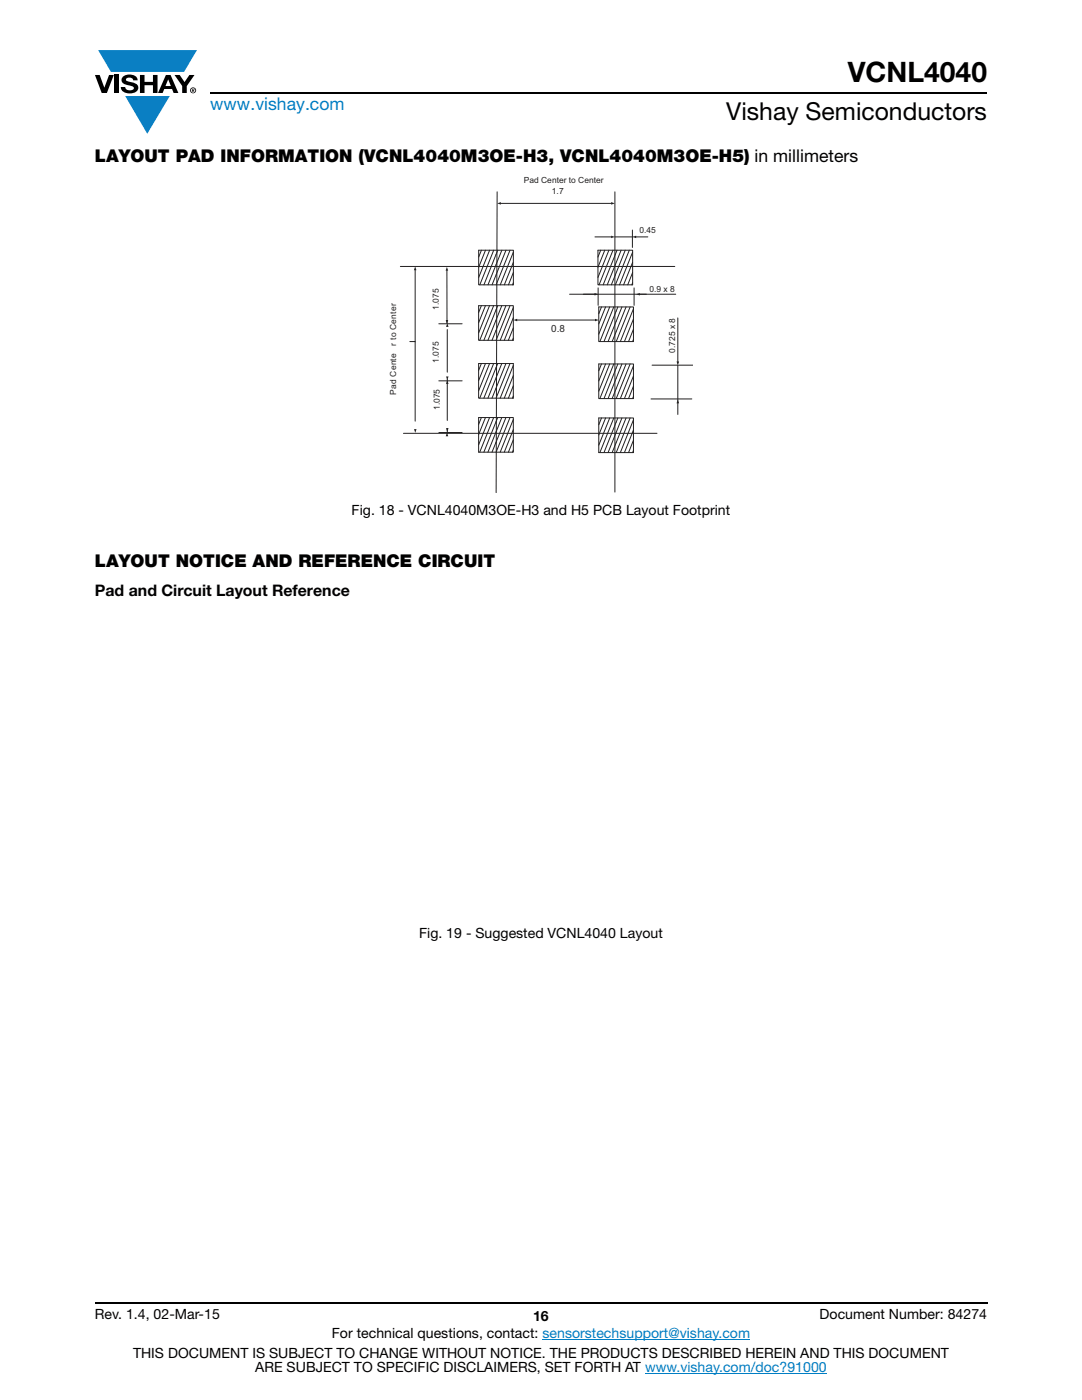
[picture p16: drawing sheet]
<svg xmlns="http://www.w3.org/2000/svg" width="216mm" height="279mm" viewBox="0 0 216 279" stroke-linecap="round" stroke-linejoin="round" font-family="sans-serif">
<defs><g id="words">
<text font-size="5.6" x="169.1" y="16.4">VCNL4040</text>
<text font-size="4.9" x="144.9" y="24">Vishay Semiconductors</text>
<text font-size="3.5" fill="#007ec4" x="42" y="21.9">www.vishay.com</text>
<g font-size="3.5">
<text x="18.9" y="32.3">LAYOUT PAD INFORMATION (VCNL4040M3OE-H3, VCNL4040M3OE-H5) in millimeters</text>
<text x="18.9" y="113.2">LAYOUT NOTICE AND REFERENCE CIRCUIT</text>
</g>
<text font-size="3.2" x="18.9" y="119">Pad and Circuit Layout Reference</text>
<g font-size="2.8">
<text x="70.2" y="102.9">Fig. 18 - VCNL4040M3OE-H3 and H5 PCB Layout Footprint</text>
<text x="83.6" y="187.3">Fig. 19 - Suggested VCNL4040 Layout</text>
<text x="18.9" y="263.3">Rev. 1.4, 02-Mar-15</text>
<text x="106.4" y="263.6">16</text>
<text x="163.6" y="263.3">Document Number: 84274</text>
<text x="66.2" y="267.1">For technical questions, contact: sensorstechsupport@vishay.com</text>
<text x="26.5" y="271">THIS DOCUMENT IS SUBJECT TO CHANGE WITHOUT NOTICE. THE PRODUCTS DESCRIBED HEREIN AND THIS DOCUMENT</text>
<text x="50.9" y="273.8">ARE SUBJECT TO SPECIFIC DISCLAIMERS, SET FORTH AT www.vishay.com/doc?91000</text>
</g>
<text font-size="2" fill="#231f20" x="110" y="66.3">0.8</text>
<g font-size="1.7" fill="#231f20">
<text x="104.5" y="36.6">Pad Center to Center</text>
<text x="110.1" y="38.7">1.7</text>
<text x="127.6" y="46.6">0.45</text>
<text x="129.6" y="58.2">0.9 x 8</text>
<text x="87.6" y="61.8" transform="rotate(-90 87.6 61.8)">1.075</text>
<text x="79.1" y="69" transform="rotate(-90 79.1 69)">r to Center</text>
<text x="134.7" y="70.4" transform="rotate(-90 134.7 70.4)">0.725 x 8</text>
<text x="87.5" y="72.4" transform="rotate(-90 87.5 72.4)">1.075</text>
<text x="79.1" y="78.9" transform="rotate(-90 79.1 78.9)">Pad Cente</text>
<text x="87.8" y="81.9" transform="rotate(-90 87.8 81.9)">1.075</text>
</g>
</g></defs>
<g fill="#0a7fc3">
<path d="M19.6 10h19.7l-2.6 4.3h-1.1h-13.5z"/>
<path d="M25 19.2h8.9l-4.5 7.5z"/>
</g>
<g fill="#000">
<path d="M18.9 15h1l.9 2.5 1-2.5h.9l-1.4 3.6h-1zM22.9 15h.9v3.6h-.9zM24.6 15.3a2.1 2.1 0 0 1 2.8 .3l.1 .4h-.9a.79 .79 0 0 0-.7-.5 .79 .79 0 0 0-.8 .4l.3 .3 1 .2a1.08 1.08 0 0 1 1.2 1 1.08 1.08 0 0 1-1.1 1.2 1.73 1.73 0 0 1-2.4-1.2h.9a.96 .96 0 0 0 .8 .6 .96 .96 0 0 0 .9-.4 1.31 1.31 0 0 0-1.2-.6 1.03 1.03 0 0 1-1.1-.6 1.03 1.03 0 0 1 .2-1.1zM27.9 15h.9v1.3h1.7v-1.3h.9v3.6h-.9v-1.6h-1.7v1.6h-.9zM34.8 15h1.1l.9 1.4 1-1.4h1l-1.5 2.2v1.4h-.9v-1.4z"/>
<path d="M33.6 15.9l.5 1.3h-1.1zM33.1 15l-1.6 3.6h1l.3-.8h1.5l.3 .8h1l-1.6-3.6z"/>
<path d="M38.4 17.8h.2v.2h-.2zM38.3 17.7v.7h.1v-.3l.4 .3-.2-.3 .2-.2-.1-.2z"/>
<path d="M38.1 18a.46 .46 0 0 1 .9 0 .46 .46 0 0 1-.9 0zM37.9 18a.6 .6 0 0 0 1.2 0 .6 .6 0 0 0-1.2 0z"/>
</g>
<path d="M42 18.6h155M18.9 260h178.1" fill="none" stroke="#000" stroke-width=".36"/>
<path d="M108.2 267.3h41.5M128.7 274h36.3" fill="none" stroke="#007ec4" stroke-width=".2"/>
<path d="M77.6 35.1h60.7v63.2h-60.7z" fill="#fff"/>
<path d="M99.2 38.3l-.2 60M122.7 38.3v59.9M99.9 40.6h22.1" fill="none" stroke="#231f20" stroke-width=".2"/>
<g fill="#231f20">
<path d="M99.2 40.6l.7-.3v.5z"/>
<path d="M121.9 40.3l.8 .3-.8 .2z"/>
</g>
<path d="M79.9 53.2h54.7M82.8 53.9v30.2M80.5 86.5h50.6" fill="none" stroke="#231f20" stroke-width=".2"/>
<g fill="#231f20">
<path d="M82.8 53.2l.3 .7h-.5z"/>
<path d="M82.6 85.6h.5l-.2 .8z"/>
</g>
<path d="M129.9 79.6h8.1M130.1 72.9h8.2M135.2 63.4v9.1" fill="none" stroke="#231f20" stroke-width=".2"/>
<path d="M135 72.1h.5l-.2 .8z" fill="#231f20"/>
<path d="M135.3 80.2v2.5" fill="none" stroke="#231f20" stroke-width=".2"/>
<path d="M135.3 79.7l.2 .8h-.5z" fill="#231f20"/>
<path d="M113.7 58.7h5M119.3 57.5v3.4M126.5 57.5v3.4M135.3 72.9v7.1" fill="none" stroke="#231f20" stroke-width=".2"/>
<path d="M118.6 58.5l.8 .2-.8 .3z" fill="#231f20"/>
<path d="M127.6 58.7h7.2" fill="none" stroke="#231f20" stroke-width=".2"/>
<path d="M126.9 58.7l.8-.2v.5z" fill="#231f20"/>
<path d="M89.2 53.9v10.6M116.4 58.7h12.6M87.6 64.6h4.6" fill="none" stroke="#231f20" stroke-width=".2"/>
<g fill="#231f20">
<path d="M89.2 53.3l.2 .7h-.5z"/>
<path d="M88.9 63.9h.5l-.2 .7z"/>
</g>
<path d="M87.6 76h4.6M89.2 65.8v8.5" fill="none" stroke="#231f20" stroke-width=".2"/>
<g fill="#231f20">
<path d="M89.2 64.5l.3 .7h-.5z"/>
<path d="M89 75.1h.5l-.3 .8z"/>
</g>
<path d="M89.2 75.6v8.3M87.6 86.3h4.6" fill="none" stroke="#231f20" stroke-width=".2"/>
<g fill="#231f20">
<path d="M89.2 75.9l.3 .7h-.5z"/>
<path d="M89 85.4h.5l-.3 .8z"/>
<path d="M89.2 86.3l.2 .8h-.5z"/>
</g>
<g fill="none" stroke="#231f20" stroke-width=".2">
<path d="M95.5 61h6.9v6.9h-6.9zM95.5 72.6h6.9v6.9h-6.9zM96.1 61l-.6 1.4M96.1 72.6l-.6 1.3M96.9 61l-1.4 3.4M96.9 72.6l-1.4 3.4M97.7 61l-2.2 5.4M97.7 72.6l-2.2 5.4M98.5 61l-2.8 6.9M98.5 72.6l-2.8 6.9M99.3 61l-2.8 6.9M99.3 72.6l-2.8 6.9"/>
<path d="M100.1 61l-2.7 6.9M100.1 72.6l-2.7 6.9M100.9 61l-2.7 6.9M100.9 72.6l-2.7 6.9M101.8 61l-2.8 6.9M101.8 72.6l-2.8 6.9M102.4 61.4l-2.6 6.5M102.4 65.5l-1 2.4M102.4 72.9l-2.6 6.6M102.4 75l-1.8 4.5M102.4 63.4l-1.8 4.5M102.4 67.5l-.1 .4"/>
<path d="M102.4 77l-1 2.5M102.4 79l-.1 .5M103.1 63.9h15.7M119.5 61.3h6.9v6.9h-6.9zM119.5 72.6h6.9v6.9h-6.9zM120 61.3l-.5 1.3M120 72.6l-.5 1.4M120.8 61.3l-1.3 3.4M120.8 72.6l-1.3 3.4M121.7 61.3l-2.2 5.4M121.7 72.6l-2.2 5.5M122.5 61.3l-2.8 6.9"/>
<path d="M122.5 72.6l-2.8 6.9M123.3 61.3l-2.8 6.9M123.3 72.6l-2.8 6.9M124.1 61.3l-2.8 6.9M124.1 72.6l-2.8 6.9M124.9 61.3l-2.8 6.9M124.9 72.6l-2.8 6.9M125.7 61.3l-2.7 6.9M125.7 72.6l-2.7 6.9M126.4 61.6l-2.6 6.6M126.4 63.7l-1.8 4.5M126.4 65.7l-1 2.5"/>
<path d="M126.4 67.7l-.2 .5M126.4 73l-2.6 6.5M126.4 75l-1.8 4.5M126.4 77.1l-1 2.4M126.4 79.1l-.2 .4M95.5 83.3h6.9v6.9h-6.9zM96.1 83.3l-.6 1.4M96.9 83.3l-1.4 3.4M97.7 83.3l-2.2 5.5M98.5 83.3l-2.8 6.9M99.3 83.3l-2.8 6.9M100.1 83.3l-2.7 6.9"/>
<path d="M100.9 83.3l-2.7 6.9M101.8 83.3l-2.8 6.9M102.4 83.7l-2.6 6.5M102.4 85.7l-1.8 4.5M102.4 87.8l-1 2.4M102.4 89.8l-.1 .4M119.5 83.4h6.9v6.9h-6.9zM120 83.4l-.5 1.4M120.8 83.4l-1.3 3.4M121.7 83.4l-2.2 5.5M122.5 83.4l-2.8 6.9M123.3 83.4l-2.8 6.9"/>
<path d="M124.1 83.4l-2.8 6.9M124.9 83.4l-2.8 6.9M125.7 83.4l-2.7 6.9M126.4 83.8l-2.6 6.5M126.4 85.8l-1.8 4.5M126.4 87.9l-1 2.4M126.4 89.9l-.2 .4"/>
</g>
<g fill="#231f20">
<path d="M102.4 63.9l.8-.3v.5z"/>
<path d="M118.7 63.6l.8 .3-.8 .2z"/>
</g>
<path d="M122.7 47.3h3.6M126.2 45.9v3.5M126.9 47.3h2.4" fill="none" stroke="#231f20" stroke-width=".2"/>
<path d="M126.2 47.3l.7-.3v.5z" fill="#231f20"/>
<path d="M118.7 47.3h3.3" fill="none" stroke="#231f20" stroke-width=".2"/>
<path d="M121.9 47l.8 .3-.8 .2z" fill="#231f20"/>
<g fill="none" stroke="#231f20" stroke-width=".2">
<path d="M95.5 49.9h6.9v6.9h-6.9zM96.1 49.9l-.6 1.4M96.9 49.9l-1.4 3.4M97.7 49.9l-2.2 5.5M98.5 49.9l-2.8 6.9M99.3 49.9l-2.7 6.9M100.1 49.9l-2.7 6.9M101 49.9l-2.8 6.9M101.8 49.9l-2.8 6.9M102.4 50.3l-2.6 6.5M102.4 52.3l-1.8 4.5M102.4 54.4l-.9 2.4"/>
<path d="M102.4 56.4l-.1 .4M119.3 49.9h6.9v6.9h-6.9zM119.9 49.9l-.6 1.4M120.7 49.9l-1.4 3.4M121.5 49.9l-2.2 5.5M122.3 49.9l-2.8 6.9M123.1 49.9l-2.7 6.9M123.9 49.9l-2.7 6.9M124.8 49.9l-2.8 6.9M125.6 49.9l-2.8 6.9M126.2 50.3l-2.6 6.5M126.2 52.3l-1.8 4.5"/>
<path d="M126.2 54.4l-.9 2.4M126.2 56.4l-.1 .4M81.8 68.2h1M89.2 85.5v1"/>
</g>
<path d="M76.1 121.6h63.7v61.5h-63.7z" fill="#fff"/>
<use href="#words"/>
</svg>
